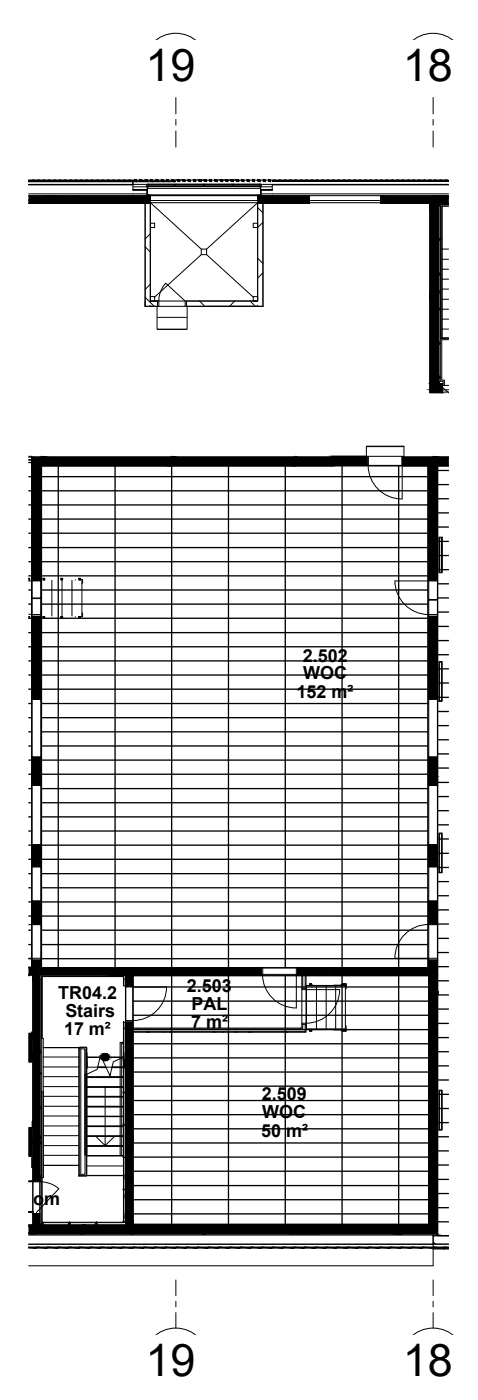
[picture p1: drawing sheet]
<svg xmlns="http://www.w3.org/2000/svg" width="92mm" height="268mm" viewBox="0 0 92 268" stroke-linecap="round" stroke-linejoin="round" font-family="sans-serif">
<defs><g id="words">
<g font-size="8.6">
<text x="27.9" y="15.5">19</text>
<text x="77.2" y="15.5">18</text>
<text x="27.9" y="263.6">19</text>
<text x="77.2" y="263.6">18</text>
</g>
<g font-size="3.4">
<text x="58" y="126.9">2.502</text>
<text x="58.1" y="130.2">WOC</text>
<text x="56.8" y="133.8">152 m²</text>
<text x="11.2" y="191.4">TR04.2</text>
<text x="35.8" y="190.1">2.503</text>
<text x="12.5" y="194.8">Stairs</text>
<text x="36.6" y="197">7 m²</text>
<text x="36.7" y="193.4">PAL</text>
<text x="12.3" y="198.4">17 m²</text>
<text x="50.1" y="210.8">2.509</text>
<text x="50.2" y="214.2">WOC</text>
<text x="50" y="217.8">50 m²</text>
<text x="6.4" y="230.9">om</text>
</g>
</g></defs>
<!-- layer: A-WALL -->
<g fill="none" stroke="#000" stroke-width=".19">
<path d="M5.4 35.4h20.1v.9M5.4 34.5h20.1v.8h-20.1M5.4 37.2h22.7M5.4 35.4h20.1M25.4 34.8v.5h2.7v.5h-2.6M25.5 36.3h2.6v1.2h-22.7M25.5 36.3v.2h2.6M25.5 36.3v.2M25.8 34.5h-.4v.2M26.1 34.5h.7M27.2 34.5h.6M28.1 35.4h.1"/>
<path d="M28.2 34.5h.7M28.8 38.8v18.9h1.4v1h-2.4M28.8 37.5h20.5M29.2 34.5h.7M30.3 34.5h.6M31.3 34.5h.6M32.3 34.5h.7M33.3 34.5h.7M34.4 34.5h.6M35.4 34.5h.7M36.4 34.5h.7M37.4 34.5h.7"/>
<path d="M38.5 34.5h.6M39.5 34.5h.7M40.5 34.5h.7M41.6 34.5h.6M42.6 34.5h.6M43.6 34.5h.7M44.6 34.5h.7M45.7 34.5h.6M46.7 34.5h.7M47.7 34.5h.7M48.7 34.5h.7M49.8 34.5h.6"/>
<path d="M49.9 35.3h36.1M49.9 36.3h.1M49.9 35.4h.1M50 35.3v.5h2.1M50 37.2h36M50.4 38.8v19.9M50.8 34.5h.7M51.8 34.5h34.2M52.1 36.3h-2.1v1.2h36M52.1 36.3v.2h-2.1M52.1 35.4h33.9M52.1 36.3v.2"/>
<path d="M86 35.4h-33.9v.9M27.8 58.7h22.6M28.8 58.7h.1M28.8 57.7v-18.9h-1v19.9M35.7 57.7h13.6M49.3 57.7v-18.9h1.1v19.9M49.3 57.7h-13.6v1h14.7M49.3 58.7h.1M5.4 87.6h.7M58 196.3v.9h-32.5M58 186.7v2.7M58.4 196.3v1.3h-32.9"/>
<path d="M58.4 186.7v2.7M5.4 236.3h77.6v2.1h-77.6M5.4 236.7h77.6M83 236.8h3M83 238.4v4.2h-77.6M86 236.8h-3v1.6h3h-80.6"/>
</g>
<!-- layer: A-WALL-PATT -->
<g fill="none" stroke="#000" stroke-width=".19">
<path d="M49.3 39.8l1.1 1M27.8 57l1.7 1.7M27.8 47.3l1 1M28.8 44.8l-1 1M28.8 54.5l-1 1M38.2 57.7l1 1M44.9 57.7l-.9 1M47.9 57.7l1 1M49.3 49.5l1.1 1M50.4 42.6l-1.1 1M50.4 52.3l-1.1 1M26.3 197.1l.1 .1"/>
<path d="M28.3 197.6v.2M28.3 197.8h.4M28.3 197.6l-.1 .2M31.5 197.6l-.1 .2M32.5 197.8h.4M32.7 197v.1M38.3 197l-.1 .1M40.7 197l.1 .2M40.8 197.8h.5M42.7 197.6l.1 .2M42.7 197.6v.2M45 197.8h.4"/>
<path d="M47.6 197.7v.1M47.8 197.8h.4M54 197.6v.1M54.7 197.8h.5M57.6 197h.1M83 238l.4 .4"/>
</g>
<!-- layer: A-GLAZ -->
<g fill="none" stroke="#000" stroke-width=".19">
<path d="M28.2 35.3l.1 2.1h.6h-.7zM28.3 35.3h.1h-.1v.8zM28.3 35.6h5.3v.2h-5.3zM28.3 36.1h21.6M28.4 35.3h5M28.9 37.4h20.4M33.4 35.3h.4h-.2v.4v-.4zM33.6 35.6h5.5v.2h-5.5zM33.8 35.3h5.1M38.9 35.3h.3h-.1v.4v-.4zM39.1 35.6h5.4v.2h-5.4zM39.2 35.3h5.2"/>
<path d="M44.4 35.3h.3h-.1v.4l-.1-.4zM44.6 35.6h5.2v.2h-5.2zM44.7 35.3h5M49.7 35.3h.2v.8v-.8zM49.9 35.3v2.1h-.6h.6zM55.6 234.7h5.4v1.8h-5.4z"/>
</g>
<!-- layer: A-GLAZ-CURT -->
<g fill="none" stroke="#000" stroke-width=".19">
<path d="M5.4 34.6l.2 .1h-.2M5.4 34.6l.9 .1v-.2h.3v.2h.4v.1l-1.6-.1M5.4 34.7h1.6v.1zM7 34.7h.3v-.2h.3v.2l1.1-.2v.2h.3v.1h-2zM9 34.8h-3.6M9 34.8h4.1M9 34.7h.4v-.2h.3v.2l1-.2v.2h.4v.1h-2.1zM11.1 34.7h.3v-.2l1 .2v-.2h.4v.2h.3v.1h-2zM13.1 34.8h4.1M13.1 34.7h.4v-.2l1 .2v-.2h.3v.2h.4v.1h-2.1zM15.2 34.7h.3v-.2l1 .2v-.2h.4v.2h.3v.1h-2zM17.3 34.8h4"/>
<path d="M17.3 34.7h.3v-.2h.3v.2l1-.2v.2h.4v.1h-2zM19.3 34.7h.3v-.2h.4v.2l1-.2v.2h.3v.1h-2zM21.4 34.8h4M21.4 34.7h.3v-.2l1 .2v-.2h.4v.2h.3v.1h-2zM23.4 34.7h.3v-.2l1 .2v-.2h.4v.2h.3v.1h-2zM25.8 34.7h-.3v.1h2v-.1v.1h2v-.1M25.8 34.4h.3v.4h-.3zM26.1 34.7h.7M26.8 34.4h.4v.4h-.4zM27.2 34.7h.6M27.8 34.4h.4v.4h-.4zM28.2 34.7h.7"/>
<path d="M28.9 34.4h.3v.4h-.3zM29.2 34.7h.7M29.6 34.7v.1h2v-.1v.1h2v-.1h-.3M29.9 34.4h.4v.4h-.4zM30.3 34.7h.6M30.9 34.4h.4v.4h-.4zM31.3 34.7h.6M31.9 34.4h.4v.4h-.4zM32.3 34.7h.7M33 34.4h.3v.4h-.3zM34 34.4h.4v.4h-.4zM35 34.4h.4v.4h-.4z"/>
<path d="M36.1 34.4h.3v.4h-.3zM37.1 34.4h.3v.4h-.3zM38.1 34.4h.4v.4h-.4zM39.1 34.4h.4v.4h-.4zM40.2 34.4h.3v.4h-.3zM41.2 34.4h.4v.4h-.4zM42.2 34.4h.4v.4h-.4zM43.2 34.4h.4v.4h-.4zM44.3 34.4h.3v.4h-.3zM45.3 34.4h.4v.4h-.4zM46.3 34.4h.4v.4h-.4zM47.4 34.4h.3v.4h-.3z"/>
<path d="M48.4 34.4h.3v.4h-.3zM49.4 34.4h.4v.4h-.4zM50.4 34.4h.4v.4h-.4zM51.5 34.4h.3v.4h-.3zM52.2 34.7h.3v-.2h.3v.2l1.1-.2v.2h.3v.1h-2zM54.2 34.7h.4v-.2h.3v.2l1-.2v.2h.3v.1h-2zM56.3 34.7h.3v-.2h.3v.2l1.1-.2v.2h.3v.1h-2zM58.3 34.7h.4v-.2l1 .2v-.2h.3v.2h.4v.1h-2.1zM60.4 34.7h.3v-.2h.3v.2l1.1-.2v.2h.3v.1h-2zM62.4 34.7h.4v-.2h.3v.2l1-.2v.2h.4v.1h-2.1zM64.5 34.7h.3v-.2h.3v.2l1.1-.2v.2h.3v.1h-2zM66.5 34.7h.4v-.2l1 .2v-.2h.3v.2h.4v.1h-2.1z"/>
<path d="M68.6 34.7h.3v-.2h.3v.2l1.1-.2v.2h.3v.1h-2zM70.6 34.7h.4v-.2h.3v.2l1-.2v.2h.4v.1h-2.1zM72.7 34.7h.3v-.2h.3v.2l1.1-.2v.2h.3v.1h-2zM74.7 34.7h.4v-.2l1 .2v-.2h.3v.2h.4v.1h-2.1zM76.8 34.7h.3v-.2h.4v.2l1-.2v.2h.3v.1h-2zM78.9 34.7h.3v-.2h.3v.2l1-.2v.2h.4v.1h-2zM80.9 34.7h.3v-.2h.4v.2l1-.2v.2h.3v.1h-2zM83 34.7h.3v-.2l1 .2v-.2h.3v.2h.4v.1h-2zM85.9 34.7h-.9v.1h1h-1v-.1h.3v-.2l.7 .2h-1h1M84.7 89.2h.1M84.1 102.9h.6v6.9h-.6zM84.2 103.1h.4v6.5h-.4z"/>
<path d="M84.2 103.2v6.4zM84.2 103.2h.1M84.6 103.2v6.4zM84.1 126.8h.6v7.6h-.6zM84.2 126.9h.4v7.4h-.4zM84.1 159.6h.6v7.6h-.6zM84.2 159.7h.4v7.5h-.4zM5.5 198h.6v5.5h-.6zM5.6 198.1h.4v5.3h-.4zM5.5 216.1h.6v5.5h-.6zM5.6 216.1h.4v5.4h-.4zM84.1 208.9h.6v7.7h-.6z"/>
<path d="M84.2 209h.4v7.4h-.4zM5.4 239h1.6v.1zM5.4 239h1.6v.1l-1.6-.1M5.4 226.3l.9 .1zM5.4 232.2l.9 .1zM7 239h2v.1h-2zM9 239h2.1v.1h-2.1zM11.1 239h2v.1h-2zM13.1 239h2.1v.1h-2.1zM15.2 239h2v.1h-2zM17.3 239h2v.1h-2zM19.3 239h2v.1h-2z"/>
<path d="M21.4 239h2v.1h-2zM23.4 239h2v.1h-2zM25.5 239h2v.1h-2zM25.5 232.9h.1M27.5 239h2v.1h-2zM29.6 239h2v.1h-2zM31.6 239h2v.1h-2zM32.8 232.9h.1M33.7 239h2v.1h-2zM35.7 239h2v.1h-2zM37.8 239h2v.1h-2zM39.9 239h2v.1h-2z"/>
<path d="M41.9 239h2v.1h-2zM44 239h2v.1h-2zM46 239h2v.1h-2zM48.1 239h2v.1h-2zM50.1 239h2v.1h-2zM52.2 239h2v.1h-2zM54.2 239h2v.1h-2zM56.3 239h2v.1h-2zM58.3 239h2.1v.1h-2.1zM60.4 239h2v.1h-2zM62.4 239h2.1v.1h-2.1zM64.5 239h2v.1h-2z"/>
<path d="M66.5 239h2.1v.1h-2.1zM68.6 239h2v.1h-2zM70.6 239h2.1v.1h-2.1zM72.7 239h2v.1h-2zM74.7 239h2.1v.1h-2.1zM76.8 239h2v.1h-2zM78.9 239h2v.1h-2zM80.9 239h2v.1h-2zM82.1 232.6v.1M83 239h2v.1h-2zM85 239.3v-.1h-2v.1h3M85.9 239.1l-.9-.1v.1h1h-1v-.1l1 .1"/>
<path d="M86 239.2h-1v.1"/>
</g>
<g fill="#000" stroke="#000" stroke-width=".19">
<path d="M6.3 34.5l.3 .2v-.2zM6.3 34.5l.3 .2h-.3z"/>
<path d="M7.3 34.5l.3 .2v-.2zM7.3 34.5l.3 .2h-.3z"/>
<path d="M8.3 34.5l.4 .2v-.2zM8.3 34.5l.4 .2h-.4z"/>
<path d="M7 34.7l2 .1v-.1zM7 34.7l2 .1h-2z"/>
<path d="M9.4 34.5l.3 .2v-.2zM9.4 34.5l.3 .2h-.3z"/>
<path d="M10.4 34.5l.3 .2v-.2zM10.4 34.5l.3 .2h-.3z"/>
<path d="M9 34.7l2.1 .1v-.1zM9 34.7l2.1 .1h-2.1z"/>
<path d="M11.4 34.5l.4 .2v-.2zM11.4 34.5l.4 .2h-.4z"/>
<path d="M12.4 34.5l.4 .2v-.2zM12.4 34.5l.4 .2h-.4z"/>
<path d="M11.1 34.7l2 .1v-.1zM11.1 34.7l2 .1h-2z"/>
<path d="M13.5 34.5l.3 .2v-.2zM13.5 34.5l.3 .2h-.3z"/>
<path d="M14.5 34.5l.3 .2v-.2zM14.5 34.5l.3 .2h-.3z"/>
<path d="M13.1 34.7l2.1 .1v-.1zM13.1 34.7l2.1 .1h-2.1z"/>
<path d="M15.5 34.5l.4 .2v-.2zM15.5 34.5l.4 .2h-.4z"/>
<path d="M16.5 34.5l.4 .2v-.2zM16.5 34.5l.4 .2h-.4z"/>
<path d="M15.2 34.7l2 .1v-.1zM15.2 34.7l2 .1h-2z"/>
<path d="M17.6 34.5l.3 .2v-.2zM17.6 34.5l.3 .2h-.3z"/>
<path d="M18.6 34.5l.3 .2v-.2zM18.6 34.5l.3 .2h-.3z"/>
<path d="M17.3 34.7l2 .1v-.1zM17.3 34.7l2 .1h-2z"/>
<path d="M19.6 34.5l.4 .2v-.2zM19.6 34.5l.4 .2h-.4z"/>
<path d="M20.6 34.5l.4 .2v-.2zM20.6 34.5l.4 .2h-.4z"/>
<path d="M19.3 34.7l2 .1v-.1zM19.3 34.7l2 .1h-2z"/>
<path d="M21.7 34.5l.3 .2v-.2zM21.7 34.5l.3 .2h-.3z"/>
<path d="M22.7 34.5l.4 .2v-.2zM22.7 34.5l.4 .2h-.4z"/>
<path d="M21.4 34.7l2 .1v-.1zM21.4 34.7l2 .1h-2z"/>
<path d="M23.7 34.5l.4 .2v-.2zM23.7 34.5l.4 .2h-.4z"/>
<path d="M24.7 34.5l.4 .2v-.2zM24.7 34.5l.4 .2h-.4z"/>
<path d="M23.4 34.7l2 .1v-.1zM23.4 34.7l2 .1h-2z"/>
<path d="M25.8 34.4l.3 .4v-.4zM25.8 34.4l.3 .4h-.3z"/>
<path d="M26.8 34.4l.4 .3v-.3zM26.8 34.4l.4 .3h-.4z"/>
<path d="M26.8 34.7l.4 .1zM26.8 34.7l.4 .1z"/>
<path d="M27.8 34.4l.4 .4v-.4zM27.8 34.4l.4 .4h-.4z"/>
<path d="M28.9 34.4l.3 .4v-.4zM28.9 34.4l.3 .4h-.3z"/>
<path d="M29.9 34.4l.4 .4v-.4zM29.9 34.4l.4 .4h-.4z"/>
<path d="M30.9 34.4l.4 .4v-.4zM30.9 34.4l.4 .4h-.4z"/>
<path d="M31.9 34.4l.4 .4v-.4zM31.9 34.4l.4 .4h-.4z"/>
<path d="M33 34.4l.3 .4v-.4zM33 34.4l.3 .4h-.3z"/>
<path d="M34 34.4l.4 .1zM34 34.4l.4 .1z"/>
<path d="M34 34.5l.4 .3v-.3zM34 34.5l.4 .3h-.4z"/>
<path d="M35 34.4l.4 .1zM35 34.4l.4 .1z"/>
<path d="M35 34.5l.4 .3v-.3zM35 34.5l.4 .3h-.4z"/>
<path d="M36.1 34.4l.3 .4v-.4zM36.1 34.4l.3 .4h-.3z"/>
<path d="M37.1 34.4l.3 .4v-.4zM37.1 34.4l.3 .4h-.3z"/>
<path d="M38.1 34.4l.4 .1zM38.1 34.4l.4 .1z"/>
<path d="M38.1 34.5l.4 .3v-.3zM38.1 34.5l.4 .3h-.4z"/>
<path d="M39.1 34.4l.4 .1zM39.1 34.4l.4 .1z"/>
<path d="M39.1 34.5l.4 .3v-.3zM39.1 34.5l.4 .3h-.4z"/>
<path d="M40.2 34.4l.3 .4v-.4zM40.2 34.4l.3 .4h-.3z"/>
<path d="M41.2 34.4l.4 .4v-.4zM41.2 34.4l.4 .4h-.4z"/>
<path d="M42.2 34.4l.4 .1zM42.2 34.4l.4 .1z"/>
<path d="M42.2 34.5l.4 .3v-.3zM42.2 34.5l.4 .3h-.4z"/>
<path d="M43.2 34.4l.4 .1zM43.2 34.4l.4 .1z"/>
<path d="M43.2 34.5l.4 .3v-.3zM43.2 34.5l.4 .3h-.4z"/>
<path d="M44.3 34.4l.3 .1zM44.3 34.4l.3 .1z"/>
<path d="M44.3 34.5l.3 .3v-.3zM44.3 34.5l.3 .3h-.3z"/>
<path d="M45.3 34.4l.4 .1zM45.3 34.4l.4 .1z"/>
<path d="M45.3 34.5l.4 .3v-.3zM45.3 34.5l.4 .3h-.4z"/>
<path d="M46.3 34.4l.4 .4v-.4zM46.3 34.4l.4 .4h-.4z"/>
<path d="M47.4 34.4l.3 .4v-.4zM47.4 34.4l.3 .4h-.3z"/>
<path d="M48.4 34.4l.3 .4v-.4zM48.4 34.4l.3 .4h-.3z"/>
<path d="M49.4 34.4l.4 .4v-.4zM49.4 34.4l.4 .4h-.4z"/>
<path d="M50.4 34.4l.4 .4v-.4zM50.4 34.4l.4 .4h-.4z"/>
<path d="M51.5 34.4l.3 .4v-.4zM51.5 34.4l.3 .4h-.3z"/>
<path d="M52.5 34.5l.3 .2v-.2zM52.5 34.5l.3 .2h-.3z"/>
<path d="M53.5 34.5l.4 .2v-.2zM53.5 34.5l.4 .2h-.4z"/>
<path d="M52.2 34.7l2 .1v-.1zM52.2 34.7l2 .1h-2z"/>
<path d="M54.6 34.5l.3 .2v-.2zM54.6 34.5l.3 .2h-.3z"/>
<path d="M55.6 34.5l.3 .2v-.2zM55.6 34.5l.3 .2h-.3z"/>
<path d="M54.2 34.7l2 .1v-.1zM54.2 34.7l2 .1h-2z"/>
<path d="M56.6 34.5l.3 .2v-.2zM56.6 34.5l.3 .2h-.3z"/>
<path d="M57.6 34.5l.4 .2v-.2zM57.6 34.5l.4 .2h-.4z"/>
<path d="M56.3 34.7l2 .1v-.1zM56.3 34.7l2 .1h-2z"/>
<path d="M58.7 34.5l.3 .2v-.2zM58.7 34.5l.3 .2h-.3z"/>
<path d="M59.7 34.5l.3 .2v-.2zM59.7 34.5l.3 .2h-.3z"/>
<path d="M58.3 34.7l2.1 .1v-.1zM58.3 34.7l2.1 .1h-2.1z"/>
<path d="M60.7 34.5l.3 .2v-.2zM60.7 34.5l.3 .2h-.3z"/>
<path d="M61.7 34.5l.4 .2v-.2zM61.7 34.5l.4 .2h-.4z"/>
<path d="M60.4 34.7l2 .1v-.1zM60.4 34.7l2 .1h-2z"/>
<path d="M62.8 34.5l.3 .2v-.2zM62.8 34.5l.3 .2h-.3z"/>
<path d="M63.8 34.5l.3 .2v-.2zM63.8 34.5l.3 .2h-.3z"/>
<path d="M62.4 34.7l2.1 .1v-.1zM62.4 34.7l2.1 .1h-2.1z"/>
<path d="M64.8 34.5l.3 .2v-.2zM64.8 34.5l.3 .2h-.3z"/>
<path d="M65.9 34.5l.3 .2v-.2zM65.9 34.5l.3 .2h-.3z"/>
<path d="M64.5 34.7l2 .1v-.1zM64.5 34.7l2 .1h-2z"/>
<path d="M66.9 34.5l.3 .2v-.2zM66.9 34.5l.3 .2h-.3z"/>
<path d="M67.9 34.5l.3 .2v-.2zM67.9 34.5l.3 .2h-.3z"/>
<path d="M66.5 34.7l2.1 .1v-.1zM66.5 34.7l2.1 .1h-2.1z"/>
<path d="M68.9 34.5l.3 .2v-.2zM68.9 34.5l.3 .2h-.3z"/>
<path d="M70 34.5l.3 .2v-.2zM70 34.5l.3 .2h-.3z"/>
<path d="M68.6 34.7l2 .1v-.1zM68.6 34.7l2 .1h-2z"/>
<path d="M71 34.5l.3 .2v-.2zM71 34.5l.3 .2h-.3z"/>
<path d="M72 34.5l.3 .2v-.2zM72 34.5l.3 .2h-.3z"/>
<path d="M70.6 34.7l2.1 .1v-.1zM70.6 34.7l2.1 .1h-2.1z"/>
<path d="M73 34.5l.3 .2v-.2zM73 34.5l.3 .2h-.3z"/>
<path d="M74.1 34.5l.3 .2v-.2zM74.1 34.5l.3 .2h-.3z"/>
<path d="M72.7 34.7l2 .1v-.1zM72.7 34.7l2 .1h-2z"/>
<path d="M75.1 34.5l.3 .2v-.2zM75.1 34.5l.3 .2h-.3z"/>
<path d="M76.1 34.5l.3 .2v-.2zM76.1 34.5l.3 .2h-.3z"/>
<path d="M74.7 34.7l2.1 .1v-.1zM74.7 34.7l2.1 .1h-2.1z"/>
<path d="M77.1 34.5l.4 .2v-.2zM77.1 34.5l.4 .2h-.4z"/>
<path d="M78.2 34.5l.3 .2v-.2zM78.2 34.5l.3 .2h-.3z"/>
<path d="M76.8 34.7l2 .1v-.1zM76.8 34.7l2 .1h-2z"/>
<path d="M79.2 34.5l.3 .2v-.2zM79.2 34.5l.3 .2h-.3z"/>
<path d="M80.2 34.5l.3 .2v-.2zM80.2 34.5l.3 .2h-.3z"/>
<path d="M78.9 34.7l2 .1v-.1zM78.9 34.7l2 .1h-2z"/>
<path d="M81.2 34.5l.4 .2v-.2zM81.2 34.5l.4 .2h-.4z"/>
<path d="M82.3 34.5l.3 .2v-.2zM82.3 34.5l.3 .2h-.3z"/>
<path d="M80.9 34.7l2 .1v-.1zM80.9 34.7l2 .1h-2z"/>
<path d="M83.3 34.5l.3 .2v-.2zM83.3 34.5l.3 .2h-.3z"/>
<path d="M84.3 34.5l.3 .2v-.2zM84.3 34.5l.3 .2h-.3z"/>
<path d="M83 34.7l2 .1v-.1zM83 34.7l2 .1h-2z"/>
<path d="M85.3 34.5l.4 .2v-.2zM85.3 34.5l.4 .2h-.4z"/>
<path d="M5.6 198.1v5.3l.4-5.3zM6 198.1v5.3h-.4z"/>
<path d="M5.6 216.1v5.4l.4-5.4zM6 216.1v5.4h-.4z"/>
<path d="M7 239l2 .1v-.1zM7 239l2 .1h-2z"/>
<path d="M9 239l2.1 .1v-.1zM9 239l2.1 .1h-2.1z"/>
<path d="M11.1 239l2 .1v-.1zM11.1 239l2 .1h-2z"/>
<path d="M13.1 239l2.1 .1v-.1zM13.1 239l2.1 .1h-2.1z"/>
<path d="M15.2 239l2 .1v-.1zM15.2 239l2 .1h-2z"/>
<path d="M17.3 239l2 .1v-.1zM17.3 239l2 .1h-2z"/>
<path d="M19.3 239l2 .1v-.1zM19.3 239l2 .1h-2z"/>
<path d="M21.4 239l2 .1v-.1zM21.4 239l2 .1h-2z"/>
<path d="M23.4 239l2 .1v-.1zM23.4 239l2 .1h-2z"/>
<path d="M25.5 239l2 .1v-.1zM25.5 239l2 .1h-2z"/>
<path d="M27.5 239l2 .1v-.1zM27.5 239l2 .1h-2z"/>
<path d="M29.6 239l2 .1v-.1zM29.6 239l2 .1h-2z"/>
<path d="M31.6 239l2 .1v-.1zM31.6 239l2 .1h-2z"/>
<path d="M33.7 239l2 .1v-.1zM33.7 239l2 .1h-2z"/>
<path d="M35.7 239l2 .1v-.1zM35.7 239l2 .1h-2z"/>
<path d="M37.8 239l2 .1v-.1zM37.8 239l2 .1h-2z"/>
<path d="M39.9 239l2 .1v-.1zM39.9 239l2 .1h-2z"/>
<path d="M41.9 239l2 .1v-.1zM41.9 239l2 .1h-2z"/>
<path d="M44 239l2 .1v-.1zM44 239l2 .1h-2z"/>
<path d="M46 239l2 .1v-.1zM46 239l2 .1h-2z"/>
<path d="M48.1 239l2 .1v-.1zM48.1 239l2 .1h-2z"/>
<path d="M50.1 239l2 .1v-.1zM50.1 239l2 .1h-2z"/>
<path d="M52.2 239l2 .1v-.1zM52.2 239l2 .1h-2z"/>
<path d="M54.2 239l2 .1v-.1zM54.2 239l2 .1h-2z"/>
<path d="M56.3 239l2 .1v-.1zM56.3 239l2 .1h-2z"/>
<path d="M58.3 239l2.1 .1v-.1zM58.3 239l2.1 .1h-2.1z"/>
<path d="M60.4 239l2 .1v-.1zM60.4 239l2 .1h-2z"/>
<path d="M62.4 239l2.1 .1v-.1zM62.4 239l2.1 .1h-2.1z"/>
<path d="M64.5 239l2 .1v-.1zM64.5 239l2 .1h-2z"/>
<path d="M66.5 239l2.1 .1v-.1zM66.5 239l2.1 .1h-2.1z"/>
<path d="M68.6 239l2 .1v-.1zM68.6 239l2 .1h-2z"/>
<path d="M70.6 239l2.1 .1v-.1zM70.6 239l2.1 .1h-2.1z"/>
<path d="M72.7 239l2 .1v-.1zM72.7 239l2 .1h-2z"/>
<path d="M74.7 239l2.1 .1v-.1zM74.7 239l2.1 .1h-2.1z"/>
<path d="M76.8 239l2 .1v-.1zM76.8 239l2 .1h-2z"/>
<path d="M78.9 239l2 .1v-.1zM78.9 239l2 .1h-2z"/>
<path d="M80.9 239l2 .1v-.1zM80.9 239l2 .1h-2z"/>
<path d="M83 239l2 .1v-.1zM83 239l2 .1h-2z"/>
</g>
<g fill="#000">
<path d="M5.4 34.5h.2zM5.4 34.6l.2 .1z" fill-rule="evenodd"/>
<path d="M5.4 34.6l1.6 .1zM5.4 34.7l1.6 .1h-1.6z" fill-rule="evenodd"/>
<path d="M85 34.6l1 .1zM85 34.7v.1h1z" fill-rule="evenodd"/>
<path d="M5.4 226.3h.9zM5.4 226.4l.9-.1z" fill-rule="evenodd"/>
<path d="M5.4 232.2h.9zM5.4 232.3l.9-.1z" fill-rule="evenodd"/>
<path d="M5.4 239h1.6zM5.4 239l1.6 .1h-1.6z" fill-rule="evenodd"/>
<path d="M85 239h1zM85 239v.1h1z" fill-rule="evenodd"/>
</g>
<!-- layer: A-WALL-PATT -->
<g fill="#000" stroke="#000" stroke-width=".19">
<path d="M27.8 57.7v1zM29.6 57.7h.6zM48.5 57.7h.8zM39.6 58.7h9.7z"/>
<path d="M63.5 87.4l6.8 1.8v-1.8zM63.5 87.4l6.8 1.8h-6.8z"/>
</g>
<!-- layer: A-FLOR -->
<g fill="none" stroke="#000" stroke-width=".19">
<path d="M9 38.8h.1M9 38.4h.1M28.8 38.4h20.5M59.2 38.8h13.7M59.2 38.4h13.7M82.3 38.8v.2M84.1 39v.1M30.2 57.7h5.5M38.5 47.7h1.1l9.7-8.9h-20.5l9.7 8.9v1.1l-8.9 8.1M38.5 48.8h1.1l8.9 8.1M39.6 47.7v1.1M82.3 56.1v.1"/>
<path d="M84.1 56.2v.1M82.3 73.3v.1M84.1 73.4v.1M84.7 75.1h1.3M84.7 74.7h1.3M84.7 73.5h.2M7.8 87.4h.1M7.8 88.1h.1M7.8 89.6h.1M7.9 89.3h.1M32.7 87.4h.2M32.7 88.1h.2"/>
<path d="M32.7 88.8h.2M56.5 87.4h.2M56.5 89.2h.2M56.5 88.1h.2M56.5 88.8h.2M70.3 89.2h6.9M77.2 88.1h.1M77.2 88.8h.1M82.1 89.2v.1M82.9 87.4h.1M82.9 88.1h.1M82.9 88.8h.1"/>
<path d="M82.1 105.2v.1M82.1 114.7v.2M82.1 129.4v.2M82.1 147.6v.2M6.1 163.8v.1M6.1 175.2v.2M82.1 163.8v.1M82.1 174.6v.1M5.4 185.4h.7M6.1 185.2v.2M6.3 186.8v.2M7.6 186.8h.2"/>
<path d="M8 187.6h-.4v18M23.7 188.9h.3v7h-.3M23.7 187.6h.4v9.4M24.1 197.3v5.8M24.1 186.8h.1M25.5 186.7v.1M43.9 186.7h.1M50.1 186.7h6.9M81.9 185.4h.2M6.3 201.8v.2M6.3 218.3v.1M7.6 205.9v6.4"/>
<path d="M7.6 212.6v6.3M7.6 219.3v6.2M8.3 200.8h6.8M19.2 202.7h.2M23.4 202.7h.2M24.1 203.4v5.9M24.1 209.7v5.8M24.1 215.8v5.9M25.5 203.2v.1M25.5 218.6v.1M6.3 226.4v5.8M6.3 234.6v.1"/>
<path d="M7.6 225.8v9M15.8 235.3h.1M24.1 222v3.1M24.1 225.9v2M24.1 228.2v.6M24.1 229.6v3M24.1 233.5v.6M24.1 234.4v.3M25.5 234.6v.1"/>
</g>
<!-- layer: I-WALL -->
<g fill="none" stroke="#000" stroke-width=".19">
<path d="M5.4 87.4h.7v.7h-.7M6.1 89.5h.1M6.1 88.7h.1M6.1 89.3h.1M63.5 87.4h6.8v1.8h-6.8zM70.3 87.4h6.9v1.8M24.1 195.8l1.4 .1zM24.1 188.9v6.9M25.5 197h32.3v-.7h.8v1.5h-33.1zM25.5 188.9v6.9M57.8 186.7h.8v2.7h-.8zM57.8 189.4v6.9"/>
<path d="M58.6 189.4v6.9"/>
</g>
<!-- layer: A-DOOR -->
<g fill="none" stroke="#000" stroke-width=".19">
<path d="M30.4 58.7a5.6 5.6 0 0 1 1.3-4.4l3.8 3.4v1M84.8 74.3l1.2 1M70.6 87.4v1.8M77 87.4v1.8M5.4 117.7l.7 .1M5.4 111.3h2.4M6.1 117.8h1.7M75.6 111.3a6.5 6.5 0 0 0 6.5 6.5M75.7 111.3h8.1M82.1 117.8h1.7M6.1 177.1l-.7 .1M6.1 177.2h1.7"/>
<path d="M82.1 177.1a6.5 6.5 0 0 0-6.5 6.5M82.1 177.2h1.7M5.4 183.6h2.4M24.1 189.1h7.8a6.5 6.5 0 0 1-6.5 6.5M24.1 195.6h1.4M50.3 185.4v1.3M56.8 185.4l-.1 7.8a6.5 6.5 0 0 1-6.4-6.5M57.8 189.6h7.2M65 189.6a6.5 6.5 0 0 1-7.2 6.5M75.7 183.6h8.1M6.3 226.5a6.4 6.4 0 0 1 5 1.3l-4.3 4.6"/>
</g>
<!-- layer: A-GENM -->
<path d="M28.8 42.8h.8v.8h-.8zM28.8 56.8h.8v.9h-.8zM48.5 42.8h.8v.8h-.8zM48.5 56.8h.8v.9h-.8zM6.1 134h1.7v11.1h-1.7zM82.1 134h1.7v11.1h-1.7zM6.1 150.5h1.7v11.4h-1.7zM82.1 150.5h1.7v11.4h-1.7zM6.1 166.1h1.7v6.6h-1.7zM82.1 166.1h1.7v6.6h-1.7z" fill="none" stroke="#000" stroke-width=".19"/>
<!-- layer: S-STRS -->
<g fill="none" stroke="#000" stroke-width=".19">
<path d="M30.1 58.7v4.4h5.7v-4.4M84.6 59.3h1.4M84.6 57.3h1.4M84.6 55.4h1.4M84.6 53.5h1.4M84.6 51.6h1.4M84.6 49.7h1.4M84.6 47.7h1.4M30.2 60.8h5.5M30.2 63.1h5.5M84.6 63.1h1.4M84.6 61.2h1.4"/>
<path d="M84.6 64.7h1.4M85.1 73.9h.9M86 64.9h-1.6v8.2h.5v.8h.2v-1.1h-.5v-7.7h1.4M70.2 87.4v-1.9h7.2v1.9M70.2 85.6h7.2M77.2 87.4h.1M8 199v-11.9h15.7v1.8l-.1-1.8h-15.5v11.9M23.6 195.8l.1 4.9zM8.3 200.7h6.8M8.3 202.5h6.8M8.3 204.5h6.8M8.3 206.3h6.8"/>
<path d="M8.3 208.2h6.8M8.3 210.1h6.8M8.3 212h6.8M8.3 213.9h6.8M8.3 215.8h6.8M8.3 217.6h6.8M8.3 219.5h6.8M15.1 200.8v24.5M15.2 200.8l-.1-.1h1.5v1.1M16.6 201.8v.7M16.6 204.7h.1M16.6 202.5l-.1 22.8"/>
<path d="M16.6 202.5h2.6M16.6 219.7h7M16.6 217.7h7M16.6 215.9h7M16.6 214h7M16.6 212.1h7M16.6 210.2h7M16.6 208.3h7M16.6 206.5h7M16.6 202.6h6.4M16.6 204.5h2.1M18.7 204.6h1.6"/>
<path d="M19.1 202.7h.4M19.2 202.6h.2M19.4 202.5h3.6M20.3 204.5h1.1M21.4 204.6h2.2M23.3 202.5h.3M23.3 202.6h.3M23.4 202.7h.2M23.6 201.8l.1 2.9zM23.6 201.8v-1.1l.1 1.1M23.6 202.6h.1M23.6 204.7v4.6"/>
<path d="M23.6 209.4v24.7M23.7 204.7v17M8 225.7v8.6h.1M8.1 225.7v8.5h10.3M8.2 234.3h10.2M8.3 223.3h6.8M8.3 221.4h6.8M16.6 225.2h7M16.6 223.4h7M16.6 221.5h7M23.6 234.2h-5.1M23.7 234.2v.1h-5.2"/>
<path d="M23.7 221.8v3.5l-8.6 .1 .1-.2M23.7 225.3v8.8"/>
</g>
<!-- layer: A-FLOR-HRAL -->
<g fill="none" stroke="#000" stroke-width=".19">
<path d="M84.1 39.1v.4M84.1 39.5h.1M84.1 39.1v.1M84.1 39.3h.3M84.1 39.4h.3M84.4 39.2v25.7v-25.7h1.6zM84.6 39.5v25.4v-25.4h1.4zM84.1 52.4v.3M84.1 45.8v.3M84.1 59.4h.1M84.1 59v.4M84.1 52.4h.1"/>
<path d="M84.1 52.7h.1M84.1 45.8h.1M84.1 46.1h.1M84.1 59.3v.1M84.1 59.2h.3M84.1 52.5h.3M84.1 52.6h.3M84.1 45.9h.3M84.1 46h.3M84.1 72.2v.3M84.1 65.6v.4M84.1 72.2h.1"/>
<path d="M84.1 72.5h.1M84.1 65.6h.1M84.1 66h.1M84.1 72.3h.3M84.1 72.4h.3M84.1 65.8h.3M84.1 65.9h.3M23 199.8h.3v21.6h-.3zM23.3 199.9h.3M23.3 199.8h.3M23.6 199.7v.3zM23.6 199.7h.1"/>
<path d="M23.7 197.1h.3M23.7 197h.3M24 196.9l.1 .4M24 196.9h.1M24 197.2v.1M59.3 197.5h.1M59.3 188.6v.1M59.3 197.3v.3h.4v-.3M59.4 197.3l-.1 .3M59.4 197.6v-.3h.2v.3M59.4 188.5v.3h.2v-.3M59.4 188.8l-.1-.3h.4l-.1 .3"/>
<path d="M59.6 197.3l.1 .3M59.7 188.6v.1M59.7 197.5h.1M65.6 197.3l.1 .1v.2l-.4-.1 .1-.1 .5-.1M65.6 188.5a.16 .16 0 0 1-.1 .3 .16 .16 0 0 1-.2-.2l.6-.1M65.6 197.6h.3M65.6 188.7h.3M65.9 188.5h.3v.3M65.9 188.7v.1M65.9 197.3v.1M65.9 197.6v-.3h.3v.3M65.9 188.5v.3h.3v-.3"/>
<path d="M66.2 197.3v.3M66.2 188.6v.1M66.2 197.5h.1M66.2 197.3v.3h-.3M7.6 218.8l.1 .4M7.6 212.5h.1M7.6 212.2l.1 .3zM7.6 205.9h.1M7.6 205.5l.1 .4zM7.6 219.2h.1M7.7 218.8h.1M7.7 219.2h.1"/>
<path d="M7.7 219h.3M7.7 212.3h.3M7.7 212.4h.3M7.7 205.6h.3M7.7 205.7h.3M8 209.1v16.6M8.1 209.3h.1M8.3 209.1v16.6M15.3 200.7h-.1v24.5M15.3 200.7h1.3v5.2h-.3v-4.9h-1zM15.5 201v24.2M16.3 201v24h-.8"/>
<path d="M16.5 205.9v19.4h-1.3M23.3 202.8l-.3 .1M23.6 203.2h.1M23.6 209.4h.4M23.6 215.5l.4 .1M23.6 203.1h.1M23.6 209.3h.1M23.6 209.3h.4M23.6 209.4h.1M23.6 215.5h.1M23.6 215.5h.4M23.6 215.6h.1"/>
<path d="M23.7 203.2h.3M23.7 203.1h.3M24 209.2l.1 .3M24 209.5h.1M24 209.2h.1M24 215.4l.1 .4M24 215.4h.1M24 215.7v.1M24.1 203v.4M24.1 203.1v.1M7.6 225.4l.1 .3M7.6 225.7h.1"/>
<path d="M7.7 225.4h.1M7.7 225.7h.1M7.7 225.5h.3M7.7 225.6h.3M7.9 234.6h.1M8 225.7v-26.7h.3v26.7M8 225.7h.3M8.1 234.6v-.5l.1 .5M8.1 234.2h.1M8.3 234.6h-.4M8.3 234.6h.1M13.1 234.6h.1"/>
<path d="M13.2 234.6v-.5l.1 .5M13.3 234.2h.1M13.4 234.6h-.3M13.4 234.6h.1M18.3 234.6h.1M18.4 234.1v.5M18.4 234.2h.1M18.5 234.1v.5M18.6 234.6h-.3M18.6 234.6h.1M23.6 221.8h.4M23.6 227.9l.4 .1"/>
<path d="M23.6 234.1l.4 .1M23.6 221.7h.1M23.6 221.7h.4M23.6 221.8h.1M23.6 227.9h.1M23.6 227.9h.4M23.6 234.1h.1M23.6 234.1h.4M23.6 234.2h.1M24 221.6l.1 .3M24 221.9h.1M24 221.6h.1"/>
<path d="M24 227.8l.1 .3M24 228.1h.1M24 227.8h.1M24 234l.1 .3M24 234.3h.1M24 234h.1"/>
</g>
<!-- layer: S-STRS -->
<g fill="#000" stroke="#000" stroke-width=".19">
<path d="M16.6 201.8v2.7zM16.6 201.8v2.7z"/>
<path d="M16.6 204.5v.2zM16.6 204.5v.2z"/>
<path d="M23.6 201.8l.1 2.9zM23.6 201.8l.1 2.9z"/>
</g>
<!-- layer: S-STRS-MBND -->
<g fill="none" stroke="#000" stroke-width=".19">
<path d="M16.6 219.6h7M16.6 217.7h7M16.6 215.8h7M16.6 213.9h7M16.6 212.1h7M16.6 210.2h7M16.6 208.3h7M16.6 206.4h7M16.6 219.5h7M16.6 212h7M16.6 210.1h7M16.6 208.2h7"/>
<path d="M16.6 206.3h7M18.7 204.5h1.6M19.2 202.5h.2M19.2 202.6h.2M19.2 202.3l1.9 3.8 .6-2.6 1.9-1v18.9h-7v-15.5l2-1zM21.4 204.5h2.2M23.5 202.6h.1"/>
</g>
<!-- layer: S-STRS-ANNO -->
<g fill="none" stroke="#000" stroke-width=".19">
<path d="M20.1 208.3v11.2l-1.7-1.7M21.9 217.8l-1.8 1.7"/>
<circle cx="20.1" cy="202.5" r=".68"/>
<circle cx="20.1" cy="202.6" r=".69"/>
</g>
<g fill="#000" stroke="#000" stroke-width=".19">
<path d="M20 203.2h.3zM19.8 202l.3-.1 .4 .1zM20 201.9h.2z"/>
<path d="M20 203.2h.2zM20 203.2h.2z"/>
<path d="M20 201.9h.3zM20 201.9h.3z"/>
<path d="M20 201.9h.3zM19.9 201.9h.4z"/>
<path d="M19.9 201.9l.5 .1zM19.9 201.9l.5 .1z"/>
<path d="M19.9 203.2h.4zM19.9 203.2h.4z"/>
<path d="M19.9 202h.6zM19.8 202h.7z"/>
<path d="M19.9 203.2h.5zM19.9 203.2h.4z"/>
<path d="M19.8 202h.8zM19.8 202h.8z"/>
<path d="M19.8 203.1h.7zM19.8 203.1l.6 .1z"/>
<path d="M19.8 202l1 .3-.3-.3zM19.8 202l1 .3h-1.3z"/>
<path d="M19.8 202h.8zM19.8 202h.8z"/>
<path d="M19.8 203.1h.8zM19.8 203.1h.7z"/>
<path d="M19.7 202l.9 .1zM19.7 202.1h.9z"/>
<path d="M19.7 203.1h.9zM19.7 203.1h.9z"/>
<path d="M19.6 203l.7 .2 .3-.2zM19.6 203l.7 .2h-.3z"/>
<path d="M19.7 202.1h1zM19.6 202.1h1.1z"/>
<path d="M19.7 203h.9zM19.7 203l.9 .1z"/>
<path d="M19.6 202.1l1.1 .1zM19.6 202.1l1.1 .1z"/>
<path d="M19.6 203h1.1zM19.6 203h1z"/>
<path d="M19.6 202.2l1.1 .1zM19.6 202.2l1.1 .1z"/>
<path d="M19.5 202.3h1.3zM19.5 202.3h1.3z"/>
<path d="M19.5 202.9h1.2zM19.5 202.9h1.2z"/>
<path d="M19.6 202.9h1.1zM19.6 202.9l1.1 .1z"/>
<path d="M19.5 202.3l1.3 .4v-.4zM19.5 202.3l1.3 .4h-1.3z"/>
<path d="M19.5 202.3l1.3 .1zM19.5 202.3l1.3 .1z"/>
<path d="M19.5 202.8h1.3zM19.5 202.8l1.2 .1z"/>
<path d="M19.5 202.7l1.1 .3 .2-.3zM19.5 202.7l1.1 .3h-1z"/>
<path d="M19.5 202.4h1.3zM19.5 202.4h1.3z"/>
<path d="M19.5 202.4l1.3 .1zM19.5 202.4l1.3 .1z"/>
<path d="M19.5 202.5h1.3zM19.5 202.5h1.3z"/>
<path d="M19.5 202.5l1.3 .1zM19.5 202.5l1.3 .1z"/>
<path d="M19.5 202.6l1.3 .1zM19.5 202.6l1.3 .1z"/>
<path d="M19.5 202.7l1.3 .1zM19.5 202.7l1.3 .1z"/>
<path d="M19.5 202.8h1.3zM19.5 202.8h1.3z"/>
</g>
<!-- layer: A-FLOR-HRAL-MBND -->
<path d="M16.3 205.9v15.4h.3v-15.4v15.4h-.3z" fill="none" stroke="#000" stroke-width=".19"/>
<!-- layer: A-DETL -->
<path d="M63.5 87.4h6.8v1.8h-6.8zM70.5 89.2a6.5 6.5 0 0 0 6.5 6.4M77 87.4v8.2" fill="none" stroke="#000" stroke-width=".19"/>
<!-- layer: S-GRID-IDEN -->
<g fill="none" stroke="#000" stroke-width=".19">
<circle cx="33.7" cy="12.5" r="6.2"/>
<circle cx="82.9" cy="12.5" r="6.2"/>
<circle cx="33.7" cy="260.7" r="6.2"/>
<circle cx="82.9" cy="260.7" r="6.2"/>
</g>
<g fill="#fff" stroke="#fff" stroke-width=".19">
<path d="M27.3 7.8v11.2l14.7-11.2zM27.3 19l14.7-11.2v11.2z"/>
<path d="M27.3 255.9v11.3l14.7-11.3zM27.3 267.2l14.7-11.3v11.3z"/>
<path d="M76.6 7.8v11.2l14.7-11.2zM76.6 19l14.7-11.2v11.2z"/>
<path d="M76.6 255.9v11.3l14.7-11.3zM76.6 267.2l14.7-11.3v11.3z"/>
</g>
<!-- layer: S-GRID -->
<path d="M33.7 18.7v3.1M83 18.7v3.1M33.7 22.9v1.1M33.7 25.1v3.1M83 22.9v1.1M83 25.1v3.1M33.7 245.3v3M33.7 249.4v1M33.7 251.5v3M83 245.3v3M83 249.4v1M83 251.5v3" fill="none" stroke="#000" stroke-width=".19"/>
<!-- layer: A-PART -->
<g fill="#000" stroke="#000" stroke-width=".19">
<path d="M9.1 37.6l19.7 .8v-.8zM9.1 37.6l19.7 .8h-19.7z"/>
<path d="M9.1 38.4l19.7 .6v-.6zM9.1 38.4l19.7 .6h-19.7z"/>
<path d="M49.3 37.6l9.9 1.4v-1.4zM49.3 37.6l9.9 1.4h-9.9z"/>
<path d="M72.9 37.6l10 1.4v-1.4zM72.9 37.6l10 1.4h-10z"/>
<path d="M82.3 39.1l1.8 17.1v-17.1zM82.3 39.1l1.8 17.1h-1.8z"/>
<path d="M82.3 56.3l1.8 17.1v-17.1zM82.3 56.3l1.8 17.1h-1.8z"/>
<path d="M82.3 73.5l2.4 1.2v-1.2zM82.3 73.5l2.4 1.2h-2.4z"/>
<path d="M82.3 74.7l2.4 .6v-.6zM82.3 74.7l2.4 .6h-2.4z"/>
<path d="M6.1 87.6l1.7 15v-15zM6.1 87.6l1.7 15h-1.7z"/>
<path d="M7.9 87.6l24.8 1.7v-1.7zM7.9 87.6l24.8 1.7h-24.8z"/>
<path d="M32.9 87.6l23.6 1.7v-1.7zM32.9 87.6l23.6 1.7h-23.6z"/>
<path d="M56.7 87.6l6.8 1.7v-1.7zM56.7 87.6l6.8 1.7h-6.8z"/>
<path d="M77.2 87.6l5.7 1.7v-1.7zM77.2 87.6l5.7 1.7h-5.7z"/>
<path d="M82.1 89.4l1.7 13.5v-13.5zM82.1 89.4l1.7 13.5h-1.7z"/>
<path d="M6.1 102.6l1.7 .2v-.2zM6.1 102.6l1.7 .2h-1.7z"/>
<path d="M6.1 102.9l1.7 8.1v-8.1zM6.1 102.9l1.7 8.1h-1.7z"/>
<path d="M6.1 111l1.7 .2v-.2zM6.1 111l1.7 .2h-1.7z"/>
<path d="M6.1 118.1l1.7 11.7v-11.7zM6.1 118.1l1.7 11.7h-1.7z"/>
<path d="M82.1 102.9l1.7 2.4v-2.4zM82.1 102.9l1.7 2.4h-1.7z"/>
<path d="M82.1 118.1l1.7 9.1v-9.1zM82.1 118.1l1.7 9.1h-1.7z"/>
<path d="M82.1 105.4l1.7 5.8v-5.8zM82.1 105.4l1.7 5.8h-1.7z"/>
<path d="M6.1 129.9l1.7 4.1v-4.1zM6.1 129.9l1.7 4.1h-1.7z"/>
<path d="M82.1 127.2l1.7 2.3v-2.3zM82.1 127.2l1.7 2.3h-1.7z"/>
<path d="M82.1 129.7l1.7 4.3v-4.3zM82.1 129.7l1.7 4.3h-1.7z"/>
<path d="M6.1 145.1l1.7 2.3v-2.3zM6.1 145.1l1.7 2.3h-1.7z"/>
<path d="M6.1 147.4l1.7 .3v-.3zM6.1 147.4l1.7 .3h-1.7z"/>
<path d="M6.1 147.9l1.7 2.6v-2.6zM6.1 147.9l1.7 2.6h-1.7z"/>
<path d="M82.1 147.9l1.7 .8v-.8zM82.1 147.9l1.7 .8h-1.7z"/>
<path d="M82.1 148.7l1.7 1.8v-1.8zM82.1 148.7l1.7 1.8h-1.7z"/>
<path d="M82.1 145.1l1.7 2.6v-2.6zM82.1 145.1l1.7 2.6h-1.7z"/>
<path d="M6.1 175.5l1.7 1.6v-1.6zM6.1 175.5l1.7 1.6h-1.7z"/>
<path d="M6.1 161.9l1.7 2v-2zM6.1 161.9l1.7 2h-1.7z"/>
<path d="M6.1 164.1l1.7 2v-2zM6.1 164.1l1.7 2h-1.7z"/>
<path d="M6.1 172.7l1.7 2.6v-2.6zM6.1 172.7l1.7 2.6h-1.7z"/>
<path d="M82.1 174.9l1.7 2.2v-2.2zM82.1 174.9l1.7 2.2h-1.7z"/>
<path d="M82.1 164.1l1.7 .8v-.8zM82.1 164.1l1.7 .8h-1.7z"/>
<path d="M82.1 164.9l1.7 1.2v-1.2zM82.1 164.9l1.7 1.2h-1.7z"/>
<path d="M82.1 172.7l1.7 2v-2zM82.1 172.7l1.7 2h-1.7z"/>
<path d="M82.1 161.9l1.7 2v-2zM82.1 161.9l1.7 2h-1.7z"/>
<path d="M6.3 187l1.3 14.8v-14.8zM6.3 187l1.3 14.8h-1.3z"/>
<path d="M6.1 184l1.7 1.3v-1.3zM6.1 184l1.7 1.3h-1.7z"/>
<path d="M7.8 185.4l16.3 1.1v-1.1zM7.8 185.4l16.3 1.1h-16.3z"/>
<path d="M7.8 186.5l16.3 .3v-.3zM7.8 186.5l16.3 .3h-16.3z"/>
<path d="M24.1 187l1.4 2-.1-2zM24.1 187l1.4 2h-1.4z"/>
<path d="M24.1 195.9l1.4 7.3v-7.3zM24.1 195.9l1.4 7.3h-1.4z"/>
<path d="M24.2 185.4l19.7 1.4v-1.4zM24.2 185.4l19.7 1.4h-19.7z"/>
<path d="M44 185.4l6.1 1.4v-1.4zM44 185.4l6.1 1.4h-6.1z"/>
<path d="M57 185.4l6 1.4v-1.4zM57 185.4l6 1.4h-6z"/>
<path d="M63.2 185.4l18.7 1.4v-1.4zM63.2 185.4l18.7 1.4h-18.7z"/>
<path d="M82.1 187l1.7 22.9v-22.9zM82.1 187l1.7 22.9h-1.7z"/>
<path d="M82.1 184l1.7 2.8v-2.8zM82.1 184l1.7 2.8h-1.7z"/>
<path d="M6.3 218.4l1.3 7.9v-7.9zM6.3 218.4l1.3 7.9h-1.3z"/>
<path d="M6.3 202l1.3 16.3v-16.3zM6.3 202l1.3 16.3h-1.3z"/>
<path d="M24.1 203.3l1.4 15.3v-15.3zM24.1 203.3l1.4 15.3h-1.4z"/>
<path d="M24.1 218.7l1.4 15.9v-15.9zM24.1 218.7l1.4 15.9h-1.4z"/>
<path d="M82.1 210l1.7 24.6v-24.6zM82.1 210l1.7 24.6h-1.7z"/>
<path d="M6.3 232.6l1.3 2v-2zM6.3 232.6l1.3 2h-1.3z"/>
<path d="M6.3 234.7l9.5 1.8v-1.8zM6.3 234.7l9.5 1.8h-9.5z"/>
<path d="M15.9 234.7l9.6 1.8v-1.8zM15.9 234.7l9.6 1.8h-9.6z"/>
<path d="M25.6 234.7l13.8 1.8v-1.8zM25.6 234.7l13.8 1.8h-13.8z"/>
<path d="M39.6 234.7l37.5 .2v-.2zM39.6 234.7l37.5 .2h-37.5z"/>
<path d="M39.6 234.9l37.5 1.6v-1.6zM39.6 234.9l37.5 1.6h-37.5z"/>
<path d="M77.2 234.7l6.6 .2v-.2zM77.2 234.7l6.6 .2h-6.6z"/>
<path d="M77.2 234.9l6.6 1.6v-1.6zM77.2 234.9l6.6 1.6h-6.6z"/>
</g>
<g fill="#000">
<path d="M5.4 37.6h3.6l-.1 .8-3.5-.1zM-.1 37.6v.8zM5.4 38.3l3.6 .1h-3.6z" fill-rule="evenodd"/>
<path d="M5.4 38.4h3.6l-.1 .5h-3.5zM-.1 38.4v.6zM5.4 38.9l3.6 .1z" fill-rule="evenodd"/>
<path d="M91.6 37.6v1.3zM83 37.5l3 .2v-.2zM83 37.6v1.4h3v-1.3zM91.6 38.6v.4z" fill-rule="evenodd"/>
<path d="M91.6 87.6v1.6zM83 87.5l3 .2v-.2zM83 87.6v1.7h3v-1.5zM91.6 88.9v.4z" fill-rule="evenodd"/>
<path d="M5.4 185.4h2.2v1.4l-2.2-.2zM5.4 186.7l2.2 .1h-2.2z" fill-rule="evenodd"/>
<path d="M5.4 234.7h.8l-.1 .2h-.7zM5.4 234.9h.8z" fill-rule="evenodd"/>
<path d="M5.4 234.9h.8l-.1 1.5-.7-.2zM5.4 236.3l.8 .2h-.8z" fill-rule="evenodd"/>
</g>
<g fill="none" stroke="#000" stroke-width=".19">
<path d="M5.4 37.6h3.6v.8l-3.6-.1 3.6 .1h-3.6h3.6v.6l-3.6-.1 3.6 .1h-3.6h3.6v-1.4zM9.1 37.6h19.7v1.4h-19.7zM49.3 37.6h9.9v1.4h-9.9zM72.9 37.6h10v1.4h-10zM82.3 39.1h1.8v17.1h-1.8zM85.9 37.7l-2.9-.1v1.4h3h-3v-1.4h3h-3l3 .1M82.3 56.3h1.8v17.1h-1.8zM82.3 73.5h2.4v1.8h-2.4zM6.1 87.6h1.7v15.2h-1.7zM7.9 87.6h24.8v1.7h-24.8zM32.9 87.6h23.6v1.7h-23.6zM56.7 87.6h6.8v1.7h-6.8z"/>
<path d="M77.2 87.6h5.7v1.7h-5.7zM82.1 89.4h1.7v15.9h-1.7zM85.9 87.8l-2.9-.2v1.7h3h-3v-1.7h3h-3l3 .2M6.1 102.9h1.7v8.3h-1.7zM6.1 111.2v3.4h1.7v-3.4M6.1 118.1h1.7v11.7h-1.7zM6.1 118.1v-3.4h1.7v3.4M82.1 118.1h1.7v11.4h-1.7zM82.1 118.1v-3.1h1.7v3.1M82.1 105.4h1.7v5.8h-1.7zM82.1 111.2v3.7h1.7v-3.7M6.1 134v-4.1h1.7v4.1"/>
<path d="M82.1 134v-4.3h1.7v4.3M6.1 145.1v2.6h1.7v-2.6M6.1 150.5v-2.6h1.7v2.6M82.1 150.5v-2.6h1.7v2.6M82.1 145.1v2.6h1.7v-2.6M6.1 175.5h1.7v9.8h-1.7zM6.1 177.1h1.7M6.1 161.9v2h1.7v-2M6.1 166.1v-2h1.7v2M6.1 172.7v2.6h1.7v-2.6M82.1 174.9h1.7v2.2h-1.7zM82.1 172.7v2h1.7v-2"/>
<path d="M82.1 166.1v-2h1.7v2M82.1 161.9v2h1.7v-2M82.1 177.1v6.9M83.8 177.1v6.9M5.4 186.7l2.2 .1h-2.2h2.2v-1.4h-2.2h2.2v1.4l-2.2-.1M6.1 184h1.7M6.3 187h1.3v14.8h-1.3zM7.8 185.4h16.3v1.4h-16.3zM24.1 187h1.4v2h-1.4zM24.1 195.9h1.4v7.3h-1.4zM24.2 185.4h19.7v1.4h-19.7zM44 185.4h6.1v1.4h-6.1z"/>
<path d="M50.1 185.4h6.9M57 185.4h6v1.4h-6zM63.2 185.4h18.7v1.4h-18.7zM82.1 187h1.7v22.9h-1.7zM82.1 184h1.7v2.8h-1.7zM7.6 205.6v-3.6h-1.3v16.3h1.3v-5.7M7.6 205.9v6.4M24.1 203.3h1.4v15.3h-1.4zM24.1 218.7h1.4v15.9h-1.4zM82.1 210h1.7v24.6h-1.7zM82.1 209.9v.1M83.8 209.9v.1"/>
<path d="M5.4 234.9h.8h-.8h.8v1.6l-.8-.2M5.4 234.9h.8v-.2h-.8h.8v1.8h-.8h.8l-.8-.2M6.3 234.7h9.5v1.8h-9.5zM6.3 226.4v-8h1.3v16.2h-1.3v-2.2M6.3 226.5v5.9M6.3 232.6h1.3M6.3 226.3h1.3M15.9 234.7h9.6v1.8h-9.6zM25.6 234.7h13.8v1.8h-13.8zM39.4 234.7h.2M39.6 234.7h37.5v1.8h-37.5zM77.1 234.7h.1"/>
<path d="M77.2 234.7h6.6v1.8h-6.6z"/>
</g>
<!-- layer: S-FSTN -->
<g fill="none" stroke="#000" stroke-width=".19">
<path d="M85.5 37.9h.1M85.5 37.9v.8zM85.5 37.9h.5M6 118.1l.1 .1M6 112h.1M6 117.2h.1M6.1 111.1l-.1 7M7.8 111.1l.1 7M7.8 112h.1M7.8 117.2h.1M7.9 118.1l-.1 .1M9.9 111.2v6.9"/>
<path d="M11.9 111.2v6.9M13.8 111.2v6.9M14.4 111.1v.1M14.4 118.1v.1M15.2 111.1l.6 .1M15.7 117.5h.1v.6M15.7 111.2v6.9M15.8 111.2v.5h-.1M15.8 118.1l-.6 .1M5.4 186.9h.3l-.3 .1M6.1 198.1l.1-.3-.1 1.2M58.6 188.9h7.7"/>
<path d="M58.6 188.8l7.7 .1M58.6 197.2h7.7M58.7 188.9v8.3M59.7 188.8v.1M59.7 197.2v.1M60.6 188.9v8.3M62.5 188.9v8.3M63.9 197.3h2M64.3 188.9v8.3M65.9 188.8h-2M66.2 196.6h.1v.6M66.2 188.9v8.3"/>
<path d="M66.2 188.8h.1M66.3 197.2l-7.7 .1M66.3 188.9v.6h-.1M66.3 197.3h-.1M83.8 194.1h.1M83.8 194.9h.1M83.8 189.7h.1M83.8 190.5h.1M83.9 190v.5v-.5M6.2 214.9v1.2zM83.8 215.7h.1M83.8 216.5h.1"/>
<path d="M83.8 209.6h.1M83.8 210.4h.1M83.8 202.5h.1M83.8 203.4h.1M83.8 200.2h.1M83.8 201.1h.1M6.1 221.9l.1 1.8zM24.1 225.1h-.2v.8h.2M24.1 228.8h-.2v.8h.2M24.1 232.6h-.2v.9h.2M83 236.7h.1v.2h-.1"/>
<circle cx="85.3" cy="38.3" r=".11"/>
<circle cx="82.9" cy="193.2" r=".11"/>
<circle cx="82.9" cy="192" r=".11"/>
<circle cx="82.9" cy="214.5" r=".11"/>
<circle cx="82.9" cy="203.7" r=".11"/>
<circle cx="82.9" cy="204.9" r=".11"/>
<circle cx="82.9" cy="215.7" r=".11"/>
<circle cx="27.2" cy="235.6" r=".28"/>
<circle cx="37" cy="235.6" r=".28"/>
<circle cx="80.5" cy="235.6" r=".28"/>
<circle cx="82.9" cy="231.6" r=".11"/>
<circle cx="82.9" cy="232.8" r=".11"/>
</g>
<!-- layer: S-COLS -->
<g fill="none" stroke="#000" stroke-width=".19">
<path d="M5.4 118.1h.3v.4h-.3l.3-.1v-.2h-.3M5.4 110.8h.3v.4h-.3l.3-.1v-.2h-.3M8.2 118.1h.4v.4h-.4zM8.2 110.8h.4v.4h-.4zM8.3 118.2h.2v.2h-.2zM8.3 110.9h.2v.2h-.2zM11.7 118.1h.3v.4h-.3zM11.7 110.8h.3v.4h-.3zM11.7 118.2h.3v.2h-.3zM11.7 110.9h.3v.2h-.3zM15.1 110.8h.3v.4h-.3zM15.1 118.1h.3v.4h-.3z"/>
<path d="M15.1 110.9h.3v.2h-.3zM15.1 118.2h.3v.2h-.3z"/>
</g>
<!-- layer: Hatch -->
<g fill="none" stroke="#000" stroke-width=".25">
<path d="M5.4 88.1h.7v97.3h-.7M5.4 91.3h.7M5.4 94h.7M5.4 96.8h.7M5.4 99.5h.7M5.4 88.6h.7M7.9 89.3h74v96.1h-74zM7.9 91.3h74M7.9 94h74M7.9 96.8h74M7.9 99.5h74M11.2 89.3v96.1"/>
<path d="M22 89.3v96.1M32.9 89.3v96.1M43.8 89.3v96.1M54.6 89.3v96.1M65.5 89.3v96.1M76.4 89.3v96.1M83.8 90.2h2.2M83.8 92.9h2.2M83.8 95.6h2.2M83.8 98.3h2.2M86 89.3h-2.2v147.5h2.2M5.4 102.2h.7"/>
<path d="M5.4 104.9h.7M5.4 107.6h.7M5.4 110.3h.7M5.4 113.1h.7M5.4 115.8h.7M5.4 118.5h.7M7.9 102.2h74M7.9 104.9h74M7.9 107.6h74M7.9 110.3h74M7.9 113.1h74M7.9 115.8h74"/>
<path d="M7.9 118.5h74M83.8 101h2.2M83.8 103.7h2.2M83.8 106.5h2.2M83.8 109.2h2.2M83.8 111.9h2.2M83.8 114.6h2.2M83.8 117.3h2.2M5.4 121.2h.7M5.4 123.9h.7M5.4 126.6h.7M5.4 129.4h.7"/>
<path d="M5.4 132.1h.7M5.4 134.8h.7M5.4 137.5h.7M7.9 121.2h74M7.9 123.9h74M7.9 126.6h74M7.9 129.4h74M7.9 132.1h74M7.9 134.8h74M7.9 137.5h74M83.8 120h2.2M83.8 122.8h2.2"/>
<path d="M83.8 125.5h2.2M83.8 128.2h2.2M83.8 130.9h2.2M83.8 133.6h2.2M83.8 136.3h2.2M83.8 139h2.2M5.4 140.2h.7M5.4 142.9h.7M5.4 145.7h.7M5.4 148.4h.7M5.4 151.1h.7M5.4 153.8h.7"/>
<path d="M5.4 156.5h.7M5.4 159.2h.7M7.9 140.2h74M7.9 142.9h74M7.9 145.7h74M7.9 148.4h74M7.9 151.1h74M7.9 153.8h74M7.9 156.5h74M7.9 159.2h74M83.8 141.8h2.2M83.8 144.5h2.2"/>
<path d="M83.8 147.2h2.2M83.8 149.9h2.2M83.8 152.6h2.2M83.8 155.3h2.2M83.8 158.1h2.2M5.4 162h.7M5.4 164.7h.7M5.4 167.4h.7M5.4 170.1h.7M5.4 172.8h.7M5.4 175.5h.7M5.4 178.2h.7"/>
<path d="M7.9 162h74M7.9 164.7h74M7.9 167.4h74M7.9 170.1h74M7.9 172.8h74M7.9 175.5h74M7.9 178.2h74M83.8 160.8h2.2M83.8 163.5h2.2M83.8 166.2h2.2M83.8 168.9h2.2M83.8 171.6h2.2"/>
<path d="M83.8 174.4h2.2M83.8 177.1h2.2M83.8 179.8h2.2M5.4 181h.7M5.4 183.7h.7M7.9 181h74M7.9 183.7h74M25.5 187h56.6v47.6h-56.6zM25.5 189.1h56.6M25.5 191.8h56.6M25.5 194.5h56.6M25.5 197.3h56.6"/>
<path d="M32.9 187v47.6M43.8 187v47.6M54.6 187v47.6M65.5 187v47.6M76.4 187v47.6M83.8 182.5h2.2M83.8 185.2h2.2M83.8 187.9h2.2M83.8 190.7h2.2M83.8 193.4h2.2M83.8 196.1h2.2M83.8 198.8h2.2"/>
<path d="M25.5 200h56.6M25.5 202.7h56.6M25.5 205.4h56.6M25.5 208.1h56.6M25.5 210.9h56.6M25.5 213.6h56.6M25.5 216.3h56.6M25.5 219h56.6M83.8 201.5h2.2M83.8 204.2h2.2M83.8 207h2.2M83.8 209.7h2.2"/>
<path d="M83.8 212.4h2.2M83.8 215.1h2.2M83.8 217.8h2.2M25.5 221.7h56.6M25.5 224.4h56.6M25.5 227.2h56.6M25.5 229.9h56.6M25.5 232.6h56.6M83.8 220.5h2.2M83.8 223.2h2.2M83.8 226h2.2M83.8 228.7h2.2"/>
<path d="M83.8 231.4h2.2M83.8 234.1h2.2"/>
</g>
<use href="#words"/>
</svg>
